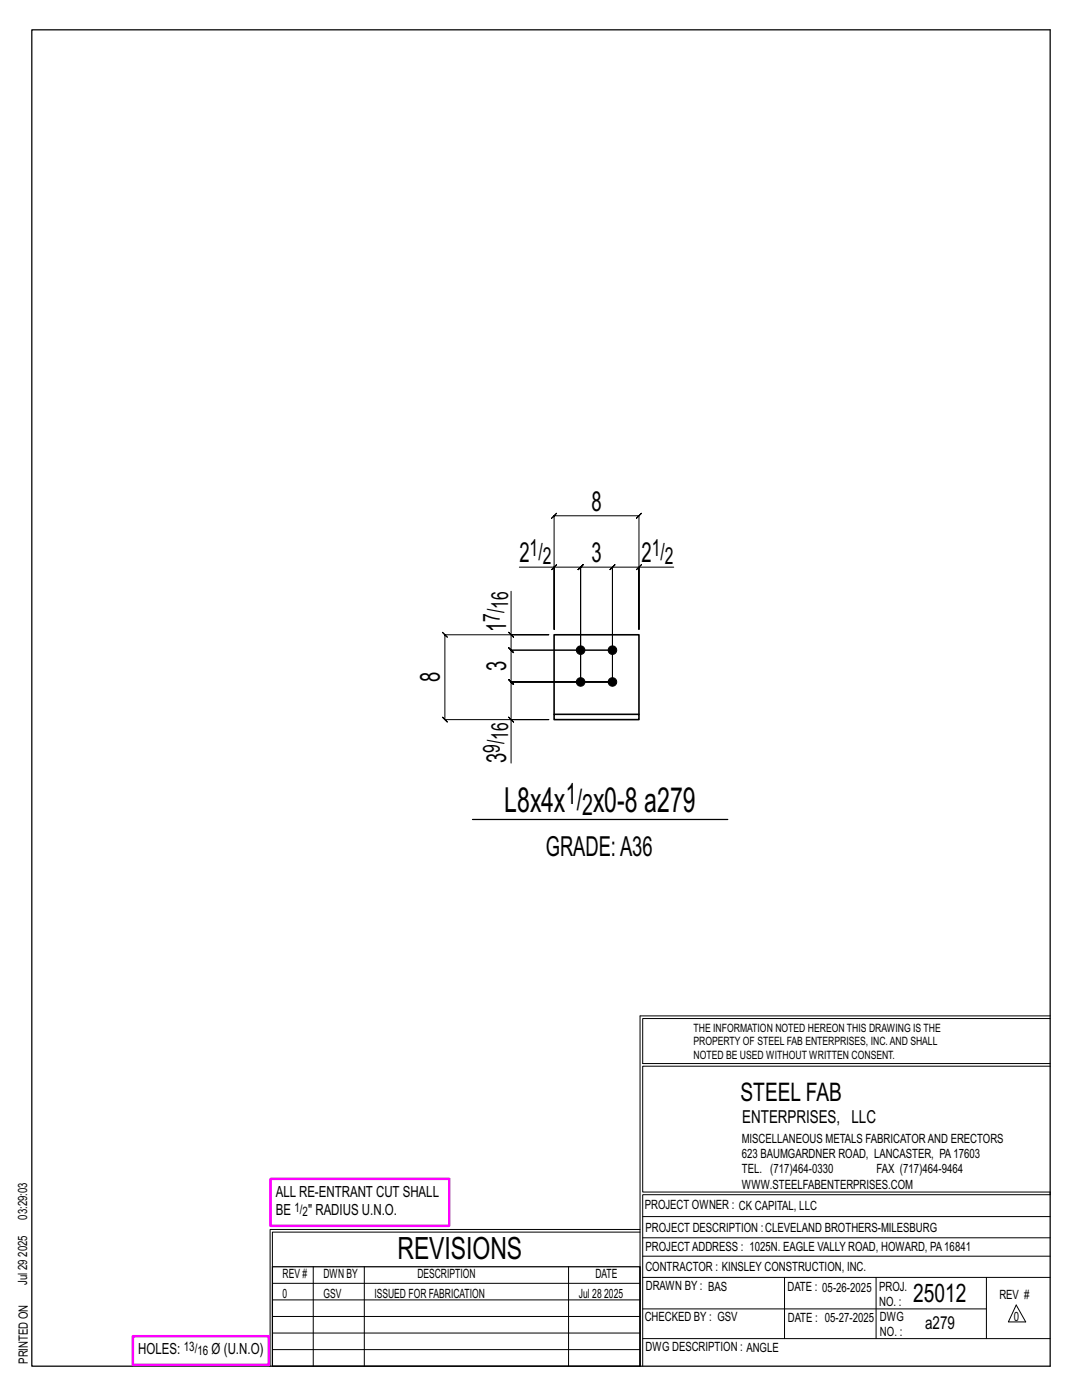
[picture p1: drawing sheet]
<svg xmlns="http://www.w3.org/2000/svg" width="216mm" height="279mm" viewBox="0 0 216 279" stroke-linecap="round" stroke-linejoin="round" font-family="sans-serif">
<defs><g id="words">
<g font-size="6.9">
<text x="100.6" y="162.1">L8x4x</text>
<text x="118.4" y="162.1">x0-8 a279</text>
</g>
<text font-size="6.1" x="79.3" y="251.3">REVISIONS</text>
<g font-size="5.9">
<text x="112.9" y="160.5">1/</text>
<text x="116.2" y="162.6">2</text>
</g>
<g font-size="5.5">
<text x="118" y="101.9">8</text>
<text x="103.6" y="112.2">2</text>
<text x="118" y="112.2">3</text>
<text x="128" y="112.2">2</text>
<text x="101" y="126.2" transform="rotate(-90 101 126.2)">1</text>
<text x="87.8" y="136.2" transform="rotate(-90 87.8 136.2)">8</text>
<text x="101" y="134" transform="rotate(-90 101 134)">3</text>
<text x="101" y="152.3" transform="rotate(-90 101 152.3)">3</text>
<text x="108.9" y="170.8">GRADE:A36</text>
</g>
<g font-size="5.1">
<text x="147.8" y="219.8">STEEL FAB</text>
<text x="182.2" y="259.9">25012</text>
</g>
<g font-size="4.7">
<text x="105.7" y="111">1/</text>
<text x="108.3" y="112.6">2</text>
<text x="130.1" y="111">1/</text>
<text x="132.7" y="112.6">2</text>
<text x="99.7" y="124.1" transform="rotate(-90 99.7 124.1)">7/</text>
<text x="101.4" y="121.5" transform="rotate(-90 101.4 121.5)">16</text>
<text x="101.4" y="147.6" transform="rotate(-90 101.4 147.6)">16</text>
<text x="99.7" y="150.2" transform="rotate(-90 99.7 150.2)">9/</text>
</g>
<g font-size="3.6">
<text x="148.1" y="224.1">ENTERPRISES, LLC</text>
<text x="184.6" y="265.2">a279</text>
</g>
<g font-size="3.1">
<text x="55" y="238.9">ALL RE-ENTRANT CUT SHALL</text>
<text x="55" y="242.5">BE</text>
<text x="61.5" y="242.5">&quot; RADIUS U.N.O.</text>
<text x="27.6" y="270.2">HOLES:</text>
<text x="42.2" y="270.2">Ø (U.N.O)</text>
</g>
<g font-size="2.6">
<text x="58.8" y="241.8">1/</text>
<text x="60.4" y="242.7">2</text>
<text x="36.7" y="269.6">13/</text>
<text x="39.4" y="270.5">16</text>
</g>
<g font-size="2.5">
<text x="148" y="231.2">623 BAUMGARDNER ROAD, LANCASTER, PA17603</text>
<text x="148" y="228.1">MISCELLANEOUS METALS FABRICATORAND ERECTORS</text>
<text x="148" y="237.2">WWW.STEELFABENTERPRISES.COM</text>
<text x="148" y="234.2">TEL. (717)464-0330</text>
<text x="174.9" y="234.2">FAX (717)464-9464</text>
<text x="5.4" y="243.4" transform="rotate(-90 5.4 243.4)">03:29:03</text>
<text x="128.7" y="241.3">PROJECT OWNER : CK CAPITAL, LLC</text>
<text x="128.8" y="246">PROJECT DESCRIPTION :CLEVELAND BROTHERS-MILESBURG</text>
<text x="5.4" y="250.8" transform="rotate(-90 5.4 250.8)">2025</text>
<text x="128.8" y="249.7">PROJECTADDRESS : 1025N. EAGLE VALLY ROAD, HOWARD, PA16841</text>
<text x="5.4" y="256.5" transform="rotate(-90 5.4 256.5)">Jul 29</text>
<text x="56.4" y="255">REV #</text>
<text x="64.5" y="255">DWN BY</text>
<text x="83.3" y="255">DESCRIPTION</text>
<text x="118.8" y="255">DATE</text>
<text x="128.8" y="253.7">CONTRACTOR : KINSLEY CONSTRUCTION, INC.</text>
<text x="128.9" y="257.5">DRAWN BY : BAS</text>
<text x="157.1" y="257.6">DATE : 05-26-2025</text>
<text x="175.4" y="257.7">PROJ.</text>
<text x="56.4" y="259">0</text>
<text x="64.5" y="259">GSV</text>
<text x="74.7" y="259">ISSUED FOR FABRICATION</text>
<text x="115.5" y="259">Jul 28</text>
<text x="120.6" y="259">2025</text>
<text x="128.6" y="263.7">CHECKED BY : GSV</text>
<text x="157.2" y="263.7">DATE : 05-27-2025</text>
<text x="175.4" y="260.7">NO. :</text>
<text x="175.6" y="263.7">DWG</text>
<text x="199.4" y="259.2">REV #</text>
<text x="202.3" y="263.7">0</text>
<text x="128.8" y="269.7">DWG DESCRIPTION : ANGLE</text>
<text x="175.6" y="266.7">NO. :</text>
<text x="5.5" y="272.2" transform="rotate(-90 5.5 272.2)">PRINTED ON</text>
</g>
<g font-size="2.3">
<text x="138.4" y="208.6">PROPERTY OF STEEL FAB ENTERPRISES, INC.AND SHALL</text>
<text x="138.4" y="205.9">THE INFORMATION NOTED HEREON THIS DRAWING IS THE</text>
<text x="138.4" y="211.3">NOTED BE USED WITHOUT WRITTEN CONSENT.</text>
</g>
</g></defs>
<g fill="none" stroke="#000" stroke-width=".2">
<path d="M102 118v8.7h7.5h-20.7l-.5-.5 1 1-.5-.5v16.9l-.5-.5 1 1-.5-.5h20.7h-7.5v8.7M103.6 113.2h7v12.4v-22.7l-.5 .5 1-1-.5 .5h16.9l-.5 .5 1-1-.5 .5v22.7v-12.4h6.9M110.6 113.2l.5-.5-1 1zM110.6 113.2h5.3l-.5 .5 1-1-.5 .5v22.9v-22.9l-.5 .5 1-1-.5 .5h6.3l-.5 .5 1-1-.5 .5v22.9v-22.9l-.5 .5 1-1-.5 .5h5.3M127.5 113.2l.5-.5-1 1zM101.5 126.2l1 1zM102 126.7v3.1l-.5-.5 1 1-.5-.5h20.2h-20.2l-.5-.5 1 1-.5-.5v6.3l-.5-.5 1 1-.5-.5h20.2h-20.2l-.5-.5 1 1-.5-.5v7.5M101.5 143.1l1 1zM127.7 202.7v70M127.7 202.7h81.8M209.5 203.3h-81.3v9h81.3M209.5 212.8h-81.3v25.1h81.3v.5h-81.3v34.3"/>
<path d="M54.4 259.4h73.3M54.4 256.1h73.3M62.5 252.8v19.9M72.7 252.8v19.9M113.4 252.8v19.9M127.7 245.4h-73.8v27.3M127.7 245.9h-73.3v6.9M128.2 242.8h81.3M128.2 254.9h81.3M128.2 250.7h81.3M128.2 247h81.3M156.5 254.9v12.2"/>
<path d="M174.8 254.9v12.2M196.8 254.9v12.2M54.4 269.3h73.3M54.4 266h73.3M54.4 262.7h73.3M128.2 261.2h68.6M128.2 267.1h81.3M202.8 260.4l1.9 3.4h-3.5z"/>
</g>
<path d="M6.3 6h203.2v266.7h-203.2zM94.3 163.5h50.9M54.4 252.8h73.3v19.9h-73.3z" fill="none" stroke="#000" stroke-width=".25"/>
<path d="M54 235.3h35.6v9.3h-35.6zM26.5 266.7h27.1v5.7h-27.1z" fill="none" stroke="#f0f" stroke-width=".5"/>
<g fill="#000" stroke="#000" stroke-width=".2">
<circle cx="115.9" cy="136.1" r=".86"/>
<circle cx="115.9" cy="129.8" r=".86"/>
<circle cx="122.2" cy="136.1" r=".86"/>
<circle cx="122.2" cy="129.8" r=".86"/>
</g>
<path d="M110.6 142.6h16.9v1h-16.9zM110.6 142.6v-15.9h16.9v15.9" fill="none" stroke="#000" stroke-width=".32"/>
<use href="#words"/>
</svg>
